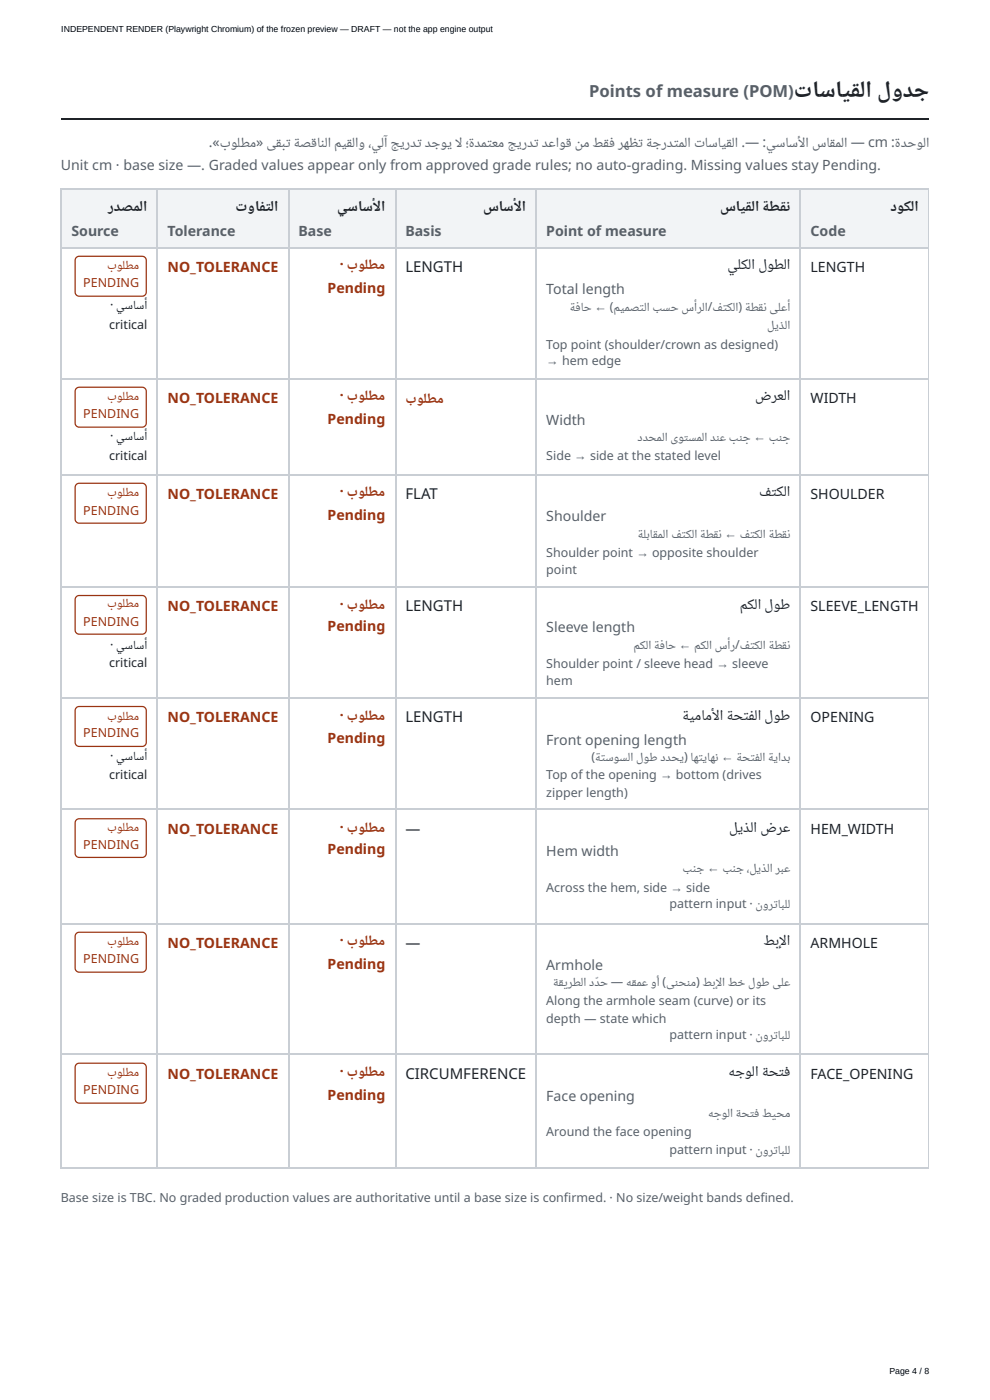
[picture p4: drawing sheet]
<svg xmlns="http://www.w3.org/2000/svg" width="210mm" height="297mm" viewBox="0 0 210 297" stroke-linecap="round" stroke-linejoin="round" font-family="sans-serif">
<defs><g id="words">
<g font-size="4.9" fill="#1f2328">
<text x="168.3" y="20.6">تاساي لا لودج</text>
<text x="180.8" y="22">ق</text>
</g>
<text font-size="3.5" fill="#57606a" x="124.9" y="20.6">Points of measure (POM)</text>
<g font-size="3.2" fill="#1f2328">
<text x="22.9" y="44.7">ردصملا</text>
<text x="49.9" y="44.7">توا</text>
<text x="55.5" y="45.5">ف ت</text>
<text x="57.4" y="44.7">لا</text>
<text x="71.5" y="44.7">يساسألا</text>
<text x="102.4" y="44.7">ساسألا</text>
<text x="152.7" y="44.7">ساي لا ةط</text>
<text x="158.4" y="45.6">ق</text>
<text x="165.7" y="45.6">قن</text>
<text x="188.8" y="44.7">دوكلا</text>
<text x="86" y="57.7">LENGTH</text>
<text x="154.2" y="57.2">يلكلا لوطلا</text>
<text x="160.1" y="84.9">ضرعلا</text>
<text x="86" y="105.8">FLAT</text>
<text x="161" y="105.3">فتكلا</text>
<text x="86" y="129.6">LENGTH</text>
<text x="156.8" y="129.1">مكلا لوط</text>
<text x="86" y="153.2">LENGTH</text>
<text x="144.7" y="152.7">ةيمامألا ةحتفلا لوط</text>
<text x="86" y="177">—</text>
<text x="154.6" y="176.5">ليذلا ضرع</text>
<text x="86" y="201.1">—</text>
<text x="161.8" y="200.6">طبإلا</text>
<text x="86" y="228.9">CIRCUMFERENCE</text>
<text x="154.5" y="228.3">هجولا ةحتف</text>
</g>
<g font-size="3" fill="#57606a">
<text x="12.9" y="36">Unit cm · base size —. Graded values appear only from approved grade rules; no auto-grading. Missing values stay Pending.</text>
<text x="44.3" y="31.2">.«بولطم» ى ب</text>
<text x="58.7" y="32.2">ق ت ة</text>
<text x="63.6" y="31.2">صقا لا مي لاو ،يلآ جيرد دجوي ال؛ دم عم جيرد دعاوق</text>
<text x="68.2" y="32.5">ن</text>
<text x="73.7" y="32.2">ق</text>
<text x="88.6" y="32.2">ت</text>
<text x="99.5" y="32.1">ة</text>
<text x="103.4" y="32.6">ت</text>
<text x="113.3" y="32.2">ت</text>
<text x="122.5" y="32.8">ن</text>
<text x="123.6" y="31.2">م ط</text>
<text x="128.1" y="32.2">قف</text>
<text x="131" y="31.2">رهظ</text>
<text x="135.4" y="32.2">ت ة</text>
<text x="138.3" y="31.2">جرد ملا</text>
<text x="143" y="32.6">ت</text>
<text x="147.8" y="32.5">ت</text>
<text x="149.5" y="31.2">اساي لا .— :يساسألا سا ملا — cm : دحولا</text>
<text x="154.2" y="32.2">ق</text>
<text x="176.1" y="32.2">ق</text>
<text x="189.9" y="32.1">ة</text>
<text x="15.1" y="50">Source</text>
<text x="35.5" y="50">Tolerance</text>
<text x="63.3" y="50">Base</text>
<text x="86" y="50">Basis</text>
<text x="115.8" y="50">Point of measure</text>
<text x="171.8" y="50">Code</text>
<text x="115.8" y="62.4">Total length</text>
<text x="115.8" y="90.2">Width</text>
<text x="115.8" y="110.6">Shoulder</text>
<text x="115.8" y="134.1">Sleeve length</text>
<text x="115.8" y="158">Front opening length</text>
<text x="115.8" y="181.5">Hem width</text>
<text x="115.8" y="205.8">Armhole</text>
<text x="115.8" y="233.6">Face opening</text>
</g>
<g font-size="3" fill="#9a3412">
<text x="35.5" y="57.7">NO_TOLERANCE</text>
<text x="72" y="57.2">· بولطم</text>
<text x="69.5" y="62.2">Pending</text>
<text x="35.5" y="85.5">NO_TOLERANCE</text>
<text x="69.5" y="90">Pending</text>
<text x="72" y="84.9">· بولطم</text>
<text x="86" y="85.5">بولطم</text>
<text x="35.5" y="105.8">NO_TOLERANCE</text>
<text x="72" y="105.3">· بولطم</text>
<text x="69.5" y="110.3">Pending</text>
<text x="35.5" y="129.6">NO_TOLERANCE</text>
<text x="72" y="129.1">· بولطم</text>
<text x="69.5" y="133.9">Pending</text>
<text x="35.5" y="153.2">NO_TOLERANCE</text>
<text x="72" y="152.7">· بولطم</text>
<text x="69.5" y="157.7">Pending</text>
<text x="35.5" y="177">NO_TOLERANCE</text>
<text x="72" y="176.5">· بولطم</text>
<text x="69.5" y="181.2">Pending</text>
<text x="35.5" y="201.1">NO_TOLERANCE</text>
<text x="72" y="200.6">· بولطم</text>
<text x="69.5" y="205.6">Pending</text>
<text x="35.5" y="228.9">NO_TOLERANCE</text>
<text x="69.5" y="233.4">Pending</text>
<text x="72" y="228.3">· بولطم</text>
</g>
<g font-size="3" fill="#1f2328">
<text x="171.8" y="57.7">LENGTH</text>
<text x="171.8" y="85.5">WIDTH</text>
<text x="171.8" y="105.8">SHOULDER</text>
<text x="171.8" y="129.6">SLEEVE_LENGTH</text>
<text x="171.8" y="153.2">OPENING</text>
<text x="171.8" y="177">HEM_WIDTH</text>
<text x="171.8" y="201.1">ARMHOLE</text>
<text x="171.8" y="228.9">FACE_OPENING</text>
</g>
<g font-size="2.6" fill="#9a3412">
<text x="22.7" y="57.2">بولطم</text>
<text x="17.7" y="60.9">PENDING</text>
<text x="17.7" y="88.6">PENDING</text>
<text x="22.7" y="84.9">بولطم</text>
<text x="22.7" y="105.3">بولطم</text>
<text x="17.7" y="109.3">PENDING</text>
<text x="22.7" y="128.9">بولطم</text>
<text x="17.7" y="132.8">PENDING</text>
<text x="22.7" y="152.7">بولطم</text>
<text x="17.7" y="156.4">PENDING</text>
<text x="22.7" y="176.2">بولطم</text>
<text x="17.7" y="180.2">PENDING</text>
<text x="22.7" y="200.6">بولطم</text>
<text x="17.7" y="204.3">PENDING</text>
<text x="17.7" y="232">PENDING</text>
<text x="22.7" y="228.3">بولطم</text>
</g>
<g font-size="2.6" fill="#1f2328">
<text x="23.4" y="65.6">· يساسأ</text>
<text x="23.1" y="69.9">critical</text>
<text x="23.4" y="93.4">· يساسأ</text>
<text x="23.1" y="97.6">critical</text>
<text x="23.4" y="137.6">· يساسأ</text>
<text x="23.1" y="141.6">critical</text>
<text x="23.4" y="161.1">· يساسأ</text>
<text x="23.1" y="165.4">critical</text>
</g>
<g font-size="2.6" fill="#57606a">
<text x="123.1" y="65.9">اح ← (ميمص لا بسح سأرلا/ف كلا)</text>
<text x="159.2" y="65.9">ط</text>
<text x="163.2" y="65.9">ىلعأ</text>
<text x="121.1" y="66.7">ة ف</text>
<text x="135.7" y="67.1">ت</text>
<text x="153.4" y="67.1">ت</text>
<text x="158.2" y="66.7">ة</text>
<text x="161" y="66.8">قن</text>
<text x="162.7" y="69.9">لي لا</text>
<text x="165.5" y="70.6">ذ</text>
<text x="115.8" y="74.1">Top point (shoulder/crown as designed)</text>
<text x="115.8" y="77.5">→ hem edge</text>
<text x="135.2" y="93.7">ددحملا ىو سملا د ع ب ج ← ب ج</text>
<text x="145.1" y="94.8">ت</text>
<text x="152.1" y="94.8">ن</text>
<text x="156.9" y="94.8">ن</text>
<text x="165.4" y="94.8">ن</text>
<text x="115.8" y="97.6">Side → side at the stated level</text>
<text x="115.8" y="118.3">Shoulder point → opposite shoulder</text>
<text x="135.4" y="114.8">ة</text>
<text x="136.4" y="114">لبا ملا ف كلا ط</text>
<text x="138.6" y="114.9">ق</text>
<text x="144.6" y="115.2">ت</text>
<text x="148.7" y="114.8">ة</text>
<text x="151.5" y="114.9">قن</text>
<text x="153.6" y="114">← ف كلا ط</text>
<text x="159.2" y="115.2">ت</text>
<text x="163.2" y="114.8">ة</text>
<text x="166" y="114.9">قن</text>
<text x="115.8" y="121.7">point</text>
<text x="134.3" y="137.6">مكلا</text>
<text x="141" y="137.6">اح ← مكلا سأر/ف كلا ط</text>
<text x="115.8" y="141.8">Shoulder point / sleeve head → sleeve</text>
<text x="138.9" y="138.4">ة ف</text>
<text x="159.2" y="138.8">ت</text>
<text x="163.2" y="138.4">ة</text>
<text x="166" y="138.5">قن</text>
<text x="115.8" y="145.3">hem</text>
<text x="125.4" y="161.4">)</text>
<text x="128.4" y="161.4">سوسلا لوط ددحي) اه ياه ← ح</text>
<text x="161.1" y="161.4">لا يادب</text>
<text x="115.8" y="165.4">Top of the opening → bottom (drives</text>
<text x="126.4" y="162.2">ةت</text>
<text x="148.2" y="162.6">ت</text>
<text x="151.8" y="162.2">ن</text>
<text x="156.4" y="162.2">ة</text>
<text x="159.3" y="162.6">تف</text>
<text x="163.1" y="162.2">ة</text>
<text x="115.8" y="169.1">zipper length)</text>
<text x="144.7" y="184.9">ب ج ← ب ج ،لي لا ربع</text>
<text x="161.8" y="185.7">ذ</text>
<text x="115.8" y="189.2">Across the hem, side → side</text>
<text x="147.1" y="186.1">ن</text>
<text x="155.5" y="186.1">ن</text>
<text x="141.9" y="192.6">pattern input ·</text>
<text x="160.7" y="194">ن</text>
<text x="161.7" y="192.6">ور ابلل</text>
<text x="164.2" y="193.5">ت</text>
<text x="119.5" y="209.3">يرطلا دّد ح — ه مع وأ (ى ح م) طبإلا ط</text>
<text x="158.6" y="209.3">لوط ىلع</text>
<text x="115.8" y="213.3">Along the armhole seam (curve) or its</text>
<text x="117.5" y="210.1">ةق</text>
<text x="134.1" y="210.2">ق</text>
<text x="143.3" y="210.4">ن</text>
<text x="145.8" y="210.4">ن</text>
<text x="157" y="210.2">خ</text>
<text x="115.8" y="217">depth — state which</text>
<text x="141.9" y="220.4">pattern input ·</text>
<text x="160.7" y="221.8">ن</text>
<text x="161.7" y="220.4">ور ابلل</text>
<text x="164.2" y="221.3">ت</text>
<text x="150.1" y="237.1">هجولا ح</text>
<text x="156.2" y="237.8">ة</text>
<text x="159.1" y="238.2">تف</text>
<text x="161.6" y="237.1">طيحم</text>
<text x="115.8" y="241">Around the face opening</text>
<text x="141.9" y="244.7">pattern input ·</text>
<text x="161.7" y="244.7">ور ابلل</text>
<text x="164.2" y="245.6">ت</text>
<text x="160.7" y="246.1">ن</text>
<text x="12.9" y="255.1">Base size is TBC. No graded production values are authoritative until a base size is confrmed. · No size/weight bands defned.</text>
<text x="119.6" y="255.1">i</text>
<text x="161.2" y="255.1">i</text>
</g>
<g font-size="1.9">
<text x="13" y="6.9">INDEPENDENT RENDER (Playwright Chromium) of the frozen preview — DRAFT — not the app engine output</text>
<text x="188.5" y="291.6">Page 4 / 8</text>
</g>
</g></defs>
<path d="M12.9 25.3h184" fill="none" stroke="#1f2328" stroke-width=".26"/>
<g fill="#f2f4f6">
<path d="M169.8 40.2h27.1v12.5h-27.1z"/>
<path d="M113.7 40.2h56.1v12.5h-56.1z"/>
<path d="M83.8 40.2h29.9v12.5h-29.9z"/>
<path d="M61 40.2h22.8v12.5h-22.8z"/>
<path d="M33.5 40.2h27.5v12.5h-27.5z"/>
<path d="M13.2 40.2h20.3v12.5h-20.3z"/>
</g>
<path d="M196.9 40v207.9" fill="none" stroke="#c9ced4" stroke-width=".21"/>
<g fill="none" stroke="#c9ced4" stroke-width=".26">
<path d="M13 40v207.9M33.4 40v207.9M61.2 40v207.9M83.9 40v207.9M113.6 40v207.9M169.7 40v207.9M12.9 40.1h184M12.9 52.5h184M12.9 80.3h184M12.9 100.7h184M12.9 124.5h184M12.9 148h184"/>
<path d="M12.9 171.6h184M12.9 195.9h184M12.9 223.7h184M12.9 247.8h184"/>
</g>
<path d="M16.2 54.6l.6-.2h13.3a.87 .87 0 0 1 .9 .8v6.8a.87 .87 0 0 1-.9 .8h-13.3a.87 .87 0 0 1-.9-.8v-6.8zM16.2 82.4l.6-.2h13.3a.87 .87 0 0 1 .9 .8v6.8a.87 .87 0 0 1-.9 .8h-13.3a.87 .87 0 0 1-.9-.8v-6.8zM16.2 102.8l.6-.3h13.3a.87 .87 0 0 1 .9 .9v6.7a.87 .87 0 0 1-.9 .9h-13.3a.87 .87 0 0 1-.9-.9v-6.7zM16.2 126.6l.6-.3h13.3a.87 .87 0 0 1 .9 .9v6.5a.87 .87 0 0 1-.9 .8h-13.3a.87 .87 0 0 1-.9-.8v-6.5zM16.2 150.1l.6-.2h13.3a.87 .87 0 0 1 .9 .9v6.7a.87 .87 0 0 1-.9 .9h-13.3a.87 .87 0 0 1-.9-.9v-6.7zM16.2 174l.6-.3h13.3a.87 .87 0 0 1 .9 .9v6.4a.87 .87 0 0 1-.9 .9h-13.3a.87 .87 0 0 1-.9-.9v-6.4zM16.2 198l.6-.2h13.3a.87 .87 0 0 1 .9 .8v6.8a.87 .87 0 0 1-.9 .8h-13.3a.87 .87 0 0 1-.9-.8v-6.8zM16.2 225.8l.6-.2h13.3a.87 .87 0 0 1 .9 .8v6.8a.87 .87 0 0 1-.9 .8h-13.3a.87 .87 0 0 1-.9-.8v-6.8z" fill="none" stroke="#9a3412" stroke-width=".26"/>
<use href="#words"/>
</svg>
